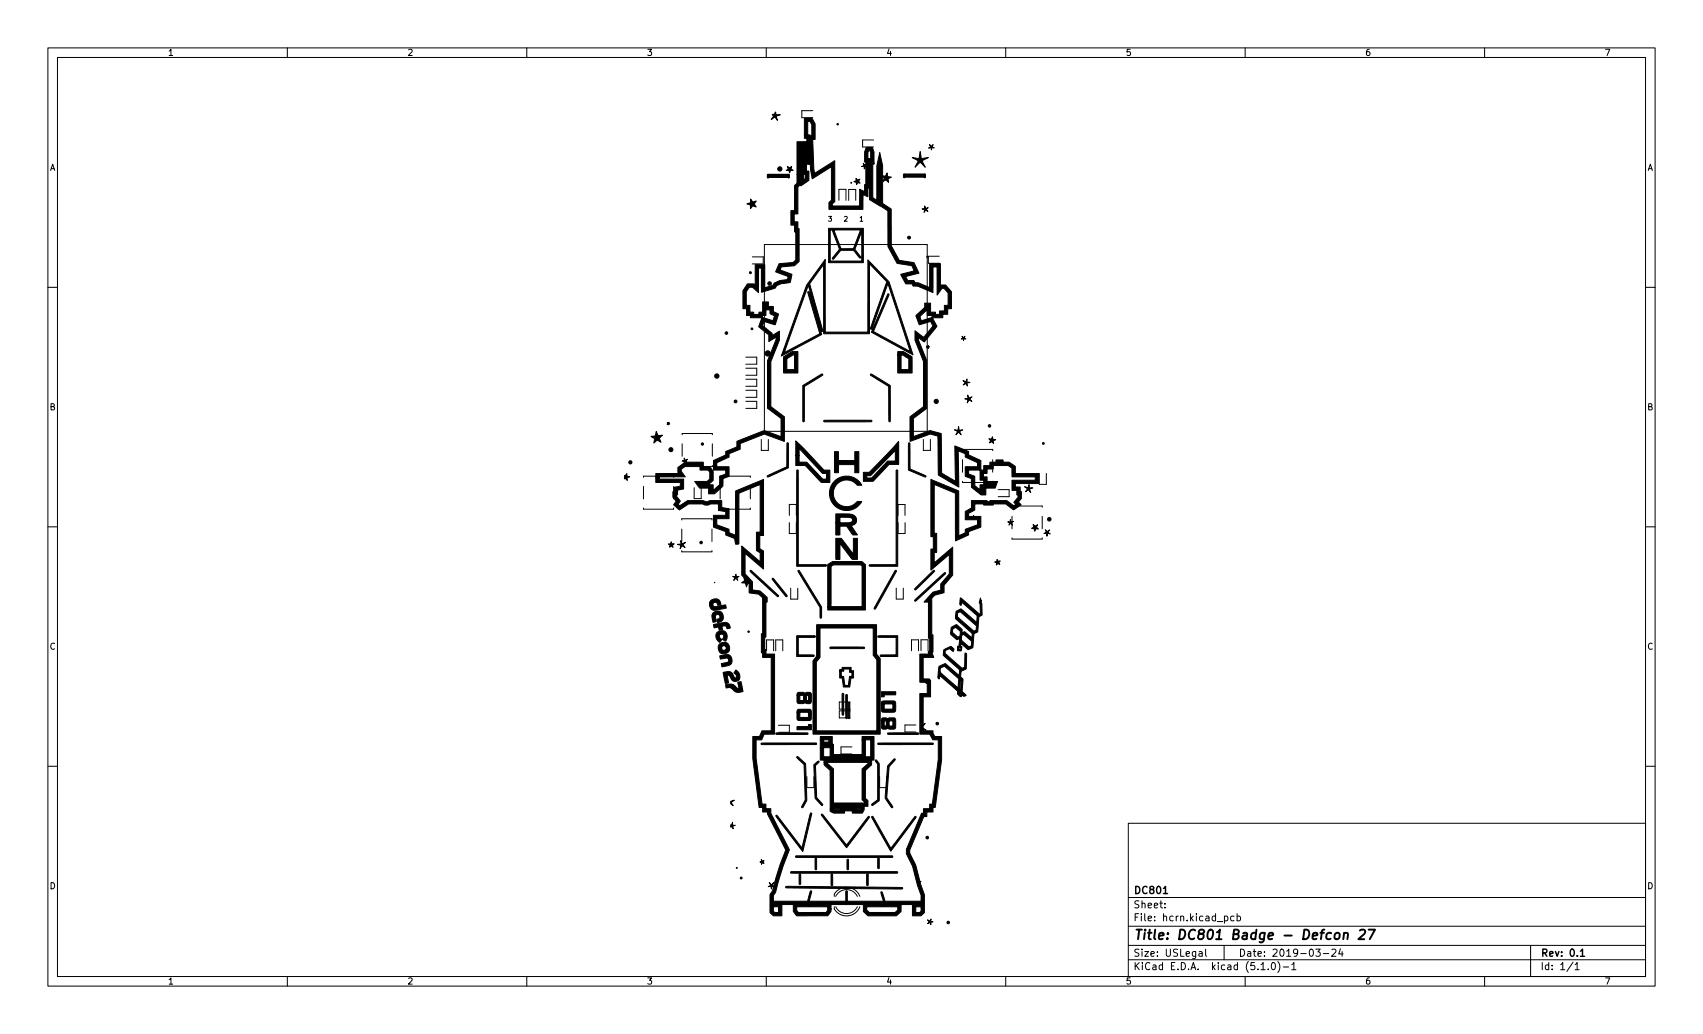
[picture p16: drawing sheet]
<svg xmlns="http://www.w3.org/2000/svg" width="356mm" height="216mm" viewBox="0 0 356 216" stroke-linecap="round" stroke-linejoin="round" font-family="sans-serif">
<defs><g id="words">
<text font-size="2.8" x="236.6" y="196.2">Title: DC801 Badge - Defcon 27</text>
<g font-size="2.1">
<text x="236.6" y="189.7">Sheet:</text>
<text x="236.6" y="186.7">DC801</text>
<text x="236.6" y="192.4">File: hcrn.kicad_pcb</text>
<text x="236.6" y="202.5">KiCad E.D.A. kicad (5.1.0)-1</text>
<text x="236.6" y="199.7">Size: USLegal</text>
<text x="258.6" y="199.7">Date: 2019-03-24</text>
<text x="321.6" y="199.7">Rev: 0.1</text>
<text x="321.6" y="202.5">Id: 1/1</text>
</g>
<g font-size="1.8">
<text x="35" y="11.6">1</text>
<text x="85" y="11.6">2</text>
<text x="135" y="11.6">3</text>
<text x="185" y="11.6">4</text>
<text x="235" y="11.6">5</text>
<text x="285" y="11.6">6</text>
<text x="335" y="11.6">7</text>
<text x="10.3" y="35.6">A</text>
<text x="343.9" y="35.6">A</text>
<text x="10.3" y="85.7">B</text>
<text x="343.9" y="85.7">B</text>
<text x="10.3" y="135.6">C</text>
<text x="343.9" y="135.6">C</text>
<text x="10.3" y="185.7">D</text>
<text x="343.9" y="185.7">D</text>
<text x="35" y="205.6">1</text>
<text x="85" y="205.6">2</text>
<text x="135" y="205.6">3</text>
<text x="185" y="205.6">4</text>
<text x="235" y="205.6">5</text>
<text x="285" y="205.6">6</text>
<text x="335" y="205.6">7</text>
</g>
<g font-size="1.4">
<text x="172.9" y="46.2">3</text>
<text x="176.2" y="46.2">2</text>
<text x="179.5" y="46.2">1</text>
</g>
</g></defs>
<g fill="none" stroke="#000" stroke-width=".21">
<path d="M10 10h335.6v195.9h-335.6zM12 12h331.6v191.9h-331.6zM60 10v2M110 10v2M160 10v2M210 10v2M260 10v2M310 10v2M169.7 23.1h-2.3v1.5h2.3M182.4 29.2h-2.3v1.5h2.3M10 60h2M157.1 53.6h2.3v1.5h-2.3"/>
<path d="M159.6 51.1h34v39h-34zM175.2 41.8v-2.3h1.4v2.3M177.2 41.8v-2.2h1.5v2.2M196.1 53.5h-2.3v1.5h2.3M343.6 60h2M155.7 74.6h2.3v1.4h-2.3M155.7 76.9h2.3v1.5h-2.3M155.7 79.2h2.3v1.5h-2.3M134.4 99.7v-.3h6.3v.3M142.4 90.8v-.3h6.3v.3M142.4 97.2v.2h6.3v-.2M142.4 92.7v2.6"/>
<path d="M148.7 92.7v2.6M150.4 99.7v-.3h6.3v.3M155.7 81.5h2.3v1.5h-2.3M155.7 83.8h2.3v1.5h-2.3M159 91.8v2.2h1.4v-2.2M192.8 91.8v2.2h1.5v-2.2M201 94.1v-.3h6.3v.3M201 96v2.6M207.3 96v2.6M217 98.8v2.3h1.5v-2.3M10 110h2M134.4 101.6v2.6"/>
<path d="M134.4 106.1v.2h6.3v-.2M140.7 101.6v2.6M142.4 108.6v-.3h6.3v.3M142.4 110.5v2.6M142.4 115v.2h6.3v-.2M144.9 101.8v2.3h1.5v-2.3M148.7 110.5v2.6M150.4 106.1v.2h6.3v-.2M150.4 101.6v2.6M156.7 101.6v2.6M164.8 107.6v-2.3h1.5v2.3M164.8 109.1v2.3h1.5v-2.3"/>
<path d="M187.5 107.6v-2.3h1.5v2.3M187.5 109.1v2.3h1.5v-2.3M201 100.5v.2h6.3v-.2M208.4 102.2h2.3v1.5h-2.3M211.3 105.9v-.2h6.3v.2M211.3 112.3v.3h6.3v-.3M211.3 107.8v2.6M217.6 107.8v2.6M343.6 110h2M160.1 135.9v-2.3h1.4v2.3M162 135.9v-2.3h1.4v2.3M165.1 122.8v2.3h1.5v-2.3"/>
<path d="M187.1 122.8v2.3h1.5v-2.3M190.3 135.9v-2.3h1.5v2.3M192.3 135.9v-2.3h1.5v2.3M10 160h2M162.5 151.4h2.3v1.5h-2.3M177.5 146.6h-2.2v1.5h2.2M177.5 148.4h-2.2v1.5h2.2M177.9 156h-2.3v1.4h2.3M191.3 151.4h-2.3v1.4h2.3M343.6 160h2M168.5 162.2v2.3h1.5v-2.3M183.7 162.2v2.3h1.4v-2.3"/>
<path d="M235.6 171.9h108v32h-108zM174.2 189.3v.5a2.99 2.99 0 0 0 2.8 1.4 2.99 2.99 0 0 0 2.6-1.9M174.5 189.3a2.5 2.5 0 0 0 2.3 1.4 2.5 2.5 0 0 0 2.2-1.4M179 187.2a2.5 2.5 0 0 0-2.2-1.4 2.5 2.5 0 0 0-2.3 1.4M179.6 187.2a2.99 2.99 0 0 0-2.6-1.9 2.99 2.99 0 0 0-2.8 1.4v.5M235.6 197.4h108M235.6 193.4h108M235.6 187.4h108M243.2 189.4v.2M243.2 188.7v.1M250.4 198.7h.6v1M251 199l-.5 .1-.2 .2 .2 .4 .5-.1"/>
<path d="M251.7 198.2v1.3l.3 .2M255.6 197.4v3M255.7 191.4l.4-.1 .3 .3-.2 .6h-.5M257.7 191.4l-.5-.1-.2 .3 .1 .6h.6M258.3 191.4l.4-.1 .3 .3-.1 .6h-.6M258.3 190.8v1.5M274.7 198.2h1l-.5 .5 .4 .2v.6l-.2 .2-.7-.2M276.3 199.1h1.2M278.1 198.3l.6-.1 .3 .4-1 1.1h1M279.9 198.1l-.4 1.1h1M280.2 198.7v1M319.6 197.4v6.5"/>
<path d="M60 203.9v2M110 203.9v2M160 203.9v2M210 203.9v2M235.6 200.4h108M260 203.9v2M263.3 201.4l.4-.4v1.5M263.3 202.5h.9M264.8 202.3v.2M265.7 201h.1a.8 .8 0 0 1 .5 .7 .8 .8 0 0 1-.5 .8 1 1 0 0 1-.1-1.5zM266.8 200.8a1.72 1.72 0 0 1 0 2.2M268 201.9h1.1"/>
<path d="M269.7 201.4l.5-.4v1.5M269.7 202.5h.9M310 203.9v2M328.5 200.9l-1.3 1.9M328.9 201.4l.4-.4v1.5M328.9 202.5h.8"/>
</g>
<path d="M242.9 186.6h.9M330 198.6l.4-.4v1.5M330 199.7h.9" fill="none" stroke="#000" stroke-width=".3"/>
<path d="M278.8 195l.1-.1a.5 .5 0 0 1 .9 .3l-.1 .5-.2 .3a.5 .5 0 0 1-.9-.3zM280.6 195l.3-.2 .5 .1-.1 1.2M280.7 194.8l-.2 1.3M284 194.3l.3-.2h.4l.3 .2 .1 .4-.2 .3-1.3 1.1h1.3M285.8 194.1h1.3l-1.1 2" fill="none" stroke="#000" stroke-width=".4"/>
<g fill="#000" stroke="#000" stroke-width=".21">
<path d="M161.2 24l.2-.2 .3 .1 .3-.5v.6h.9l-.8 .3 .2 .8-.5-.7-.7 .6 .5-.8zM164.4 34.8a.48 .48 0 0 0 .5 .2 .48 .48 0 0 0 .4-.3l-.1 .6 .4 .3h-.5l-.2 .5-.2-.5h-.5l.4-.3zM168 24.6h1.5l.7 1.3v3.2h-.5l.2 6.1 .2 1 4.2-2.6v8.5l-.5 .5v.4h5.7v-3.5l1 .5v-1.4h.3v-4.8h-.3v-2.1l.4-.9h1.3l.3 .9v2.1h-.3l.1 7.5 .8 .5v-7.2l.6-2.7 .6 2.7v7.9l1.8 1.1v7.7l1.7 3 3 .5 1.1 2.2-2.8 .7 .4 .9h1.3a.57 .57 0 0 0 .9 .4l2.4 1v-5h2.3v4.5h1l1.3 1.4v3.6h-.8v1.1h-1v.7l-2.2 .1 .7 1.3a.42 .42 0 0 1 .2 .4 .42 .42 0 0 1-.2 .4l-2.4 2.9-1.2-.9v.4l1.7 4.4v10l-2.8 2.1v3.8l3.5-1.3 2.3 .6 .1 8.3 2.9 1.7-.1-7.4 2.9 1.2v.7l2.5 1.2v2h.6v-1h1.3v-.7h1.3v-.5h1.4v.5h1.3l1.3 .9v1.5h4.9v2.1h-4.9v.7h1v.9h.3v1.5l-.5 .5a.2 .2 0 0 0-.1 .3 .2 .2 0 0 0 .2 .1l.3 .4-1.6 1.1-1.6-1.3h-2.6v.3h-2v-.3h-1.9v1.3l-1.2 .7v.6h2.5v2.3l-2.5 .9v.7l-2.8 1.2v-9.9l-4.4-1.8v10.2h.5v3.9h-.5v2.2l3.8-3.3v5.9l-1.8 2.1v1.6l-.9 .2a1.77 1.77 0 0 0-1.7 1l.1 7.6h.2v3.5l-.2 .2 .4 1h-2.2v4.5h1.3v.2h.2v3.5h-1.5v7.1h2v.5l.4 .7h1.4v4.8l-1.3 10h-.5v1h-1.3v.9h-.6l-2.9 7v.6l1.2 2.6 1 4 .8 2.1v3.8l-.7 .6h-1.8v-1.9h.7v1.2h.8l.3-.2v-1h-1.8v-.4h-2.3v1.4l-1 .9h-6l-.9-.9v-1.4h-6.8v1.4l-.6 .9h-6.6l-.6-.9v-1.4h-2.4v2.3h-1.8l-.7-.6v-3.9a3 3 0 0 0 .9-2.1l1.2-4 1.2-3.1-3.8-7.5v-.4h-1.1v-1h-.7l-1.3-10.3v-4.5h1.4l.5-1.2h1.9v-15.3h-1.8v-1h-.2v-4h.2v-7.3h.2l-1-.9-2-.3v-2.1l-1.5-1.6v-6.1l3.8 3.3v-1.9l-.8-.4v-3.9h.8v-9.9l-4.4 1.8v10.6h-.7l-.1-.4a.84 .84 0 0 0-.9-1.1l-1.1-.4v-.7l-2.5-.9v-2.5h2.5v-.7l-1.5-.3v-1.4h-1.6a1.4 1.4 0 0 1-1.7 0h-2.9l-2 1.3-1.1-1.1 .5-.7-.7-.9v-1.2h.3v-.8l1-.2a.21 .21 0 0 0 .2-.1 .21 .21 0 0 0 .1-.2v-.6h-5.2v-1.1h.7v.4h5.2l-.1 2.1-1.2 .2v1h-.3v.3l.9 1-.3 .5a.2 .2 0 0 0-.2 .2 .2 .2 0 0 0 .2 .2l.1 .1 1.7-1.1h3.3l.6 .3 .7-.3h2.5v1.2a.21 .21 0 0 0 0 .3 .21 .21 0 0 0 .3 0l1.2 .2v2.1h-2.5v1.3l2.5 .9v.7l1.4 .6v-9.3l5.8-2.4v11.7h-.8v2.8l.8 .4v3.8l-3.8-3.3v4.3l1.5 1.7v1.7l1.6 .2 1.5 1.3v1h-.3v7.3h-.2v2.6h.2v1h1.8v16.7h-2.1l-.6 1.2h-1.1v3.8l1.2 9.6h.8v1h1.1v.9l3.8 7.6-1.3 3.5-1.6 5.4-.4 .7v3.3l.3 .2h.8v-1.2h-1.1v-1.1h7.2l.4-1.8a.25 .25 0 0 1 0-.3 .25 .25 0 0 1 .3-.1l-.5 2.2v1.1h-2.5v.8l.3 .4h5.8l.3-.4v-.8h-3.8v-1.1h7.6v-2.1l.2-.1 .1 .1v2.1h7.4v1.1h-3.3v.7l.5 .5h5.4l.6-.5v-.7h-3.1v-1.1h7.9v-1.3l-.7-2-1.1-4-1.2-2.6v-.9l3.1-7.6h.4v-.9h1.3v-1h.6l1.2-9.4v-4h-1.1l-.7-1.2h-2v-8.5h1.5v-2.1h-.2v-.2h-1.3v-5.9h1.9l-.2-.5 .3-.3v-2.5h-.2v-7.6h-1l.7-.7a3 3 0 0 1 1.6-1.5l1.2-.3v-1.3l1.8-2.1v-4l-3.8 3.2v-4.4h.5v-2.5h-.5v-12l5.8 2.4v9.4l1.4-.7v-.7l2.5-.9v-1.1h-2.5v-1.7l1.2-.7v-1.6h3.3v.3h.6v-.3h3.5l1.2 .9a.27 .27 0 0 0 .3 .2 .27 .27 0 0 0 .2-.2l.2-.1-.4-.4 .9-1.1v-.5h-.3v-.9h-1v-2.1h4.9v-.7h-4.9v-1.9l-.8-.5h-1.8v-.5v.5h-1.3v.7h-1.3v1h-.8v.7h.8v.9h2.2l-.5 1.4h-2v1.4h-.9l-2-1.5-.1-1.9-1.2-.4v-1.3h.7v.8l1.2 .4 .1 2 1 .9v-1.1h.8v-.9h-.8v-2.1h-3v-.7h2.5v-.9l-2.5-1.2v-.7l-1.5-.6 .1 7.6-4.3-2.5-.1-8.1-1.6-.5-4.2 1.6v-5.2l2.8-2.1v-9.4l-1.7-4.5v-1.9l1.8 1.3 1.9-2.3-.4-.7a.31 .31 0 0 0-.2-.3 .31 .31 0 0 0-.4 .2l-1.9 .5-.6-1.7h.8l.3 .9 2.2-.7v-.4h-1v-1.2l-1.5 1.4h-.8l-.1-.2 1.9-1.7v-.9h1.2v1.9h1v.4h.9v-.7h1v-1.1h.8v-2.6l-.9-1h-.4l-1 1.4v-5.9h-.9v5.4l-3.2-1.4h-.9l-.3-.4h-1.3l-1-2 2.8-.7-.1-.2-.4-.9-3.1-.5-1.9-3.5v-7.5l-3.8-2.3v-8.6h.2v-1.2l-.1-.4h-.3l-.2 .4v1.2h.3v6.1h-.3v1.9l-1-.5v3.1h-7.1v-1.4l.5-.5v-7l-4 2.5-.4-1.9v-1.4v.3h-.8v1.4h.5v2l-1.7 1.1-.1-2.2v2l-.5 .4v5.7h-.8v1.6h.8v1.4h.3v6.9l-1 .9-2 .2a.65 .65 0 0 0-.7 0 .65 .65 0 0 0-.2 .7l2.4 .9-.4 1.7-1 .1a2.56 2.56 0 0 0-2 .8l-.1 .3-2.9 .8v-5h-.6v5.1l-1.3-1.1h-.7l-.6 .9v2.9h.8v1.4h.8v.4h1.1v-.4h.7v-2.2h1.2v1h1.1v1.1l1.1 .5-.7 2.2-2.4-.7-.3 .9 2 1.6v.5l1.6-1v1.9l-1.8 4.5v9.4l2.8 2.1v5.2l-4.2-1.6-5 2v1.2l-2.4 .9v.7l-2.5 1.2v.9h2.5v2l-1.2 .4v1.6l-1.8 1.6h-1.2v-1.2h-1.9l-1-1.4h2.5l.6-.5v-1.4l-.3-.4h-1.7v-1h-2.9l-1.1 .8v.4l.9 1.2h-6.2v-.7h4.8l-.2-.3v-1l1.6-1.1h3.8v1h1.3l.7 .9v1.9l-1 .9h1v1.2l1.4-1.2v-1.8l1.2-.4v-.8h-2.5v-2l2.5-1.2v-.7l2.4-1v-1.2l5.7-2.2 3.5 1.3v-3.8l-2.8-2.1v-9.9l1.8-4.5-.1-.5-1.5 .9v-1.4l-2.1-1.7 .7-1.8-2.4-.1v-.4h2.5v.4l2.2 .7 .3-1-.9-.5v-.8h-.9v1.2h-4v-1.4h-.8v-3.8l1-1.4h1.3l.3 .2v-4.2h2v4.8l1.7-.5 .2-.5a4 4 0 0 1 2.3-.7h.5l.2-.7-2.6-.9 .1-.3a2.19 2.19 0 0 1 .8-1.5l2-.1a.99 .99 0 0 0 1-.4l.3-.2v-5.9h-.3v-1.4h-.8v-3h.8v-5.3l.5-.4v-1.9h1.4l.1 1.1 .3-.2v-.9h-1.8v-6.8h1.2l.1 2v-2h.8v-.7h-.5v-.7h1.2v.2h.3v-2.4l-.4-.7h-.4v2.9h-.7zM178.7 37.2l.4 .4 .5-.2-.3 .4 .3 .4a.44 .44 0 0 0-.5-.1 .44 .44 0 0 0-.2 .5l-.1-.1a.47 .47 0 0 0-.5-.6l.5-.2zM180.2 34.1l.4 .4 .2-.2-.1 .3 .1 .2h-.2l-.1 .5v-.6l-.6 .1a.39 .39 0 0 0 .5-.2 .39 .39 0 0 0-.2-.5zM182.3 33.9l.3 .2-.2 .2zM184.4 36.7l.5 .1 .3-.7 .2 .8 .7 .1-.7 .3 .1 .8-.5-.5-.6 .3 .3-.7zM190.5 32.9l1.4 .2 .2-1.5 .3 1.5 1.4-.2-1.2 .7 .6 1.3-1.1-1-1 1 .7-1.3zM194.1 30.2l.4 .4 .3-.4-.1 .2a.31 .31 0 0 0 0 .4 .31 .31 0 0 0 .4 .1h-.5l-.1 .4a.36 .36 0 0 0-.1-.5 .36 .36 0 0 0-.5 .1l.4-.2zM156.7 41.5l.5 .7 .7-.2-.4 .6 .4 .6-.3-.1a.58 .58 0 0 0-.9 .5v-.8l-.7-.2 .7-.3zM173 47.7h7.3v7.1h-7.3v-6.8h.4v6.5h6.5v-6.1l-1.4 3.7 1.1 1.4a.22 .22 0 0 1 .2 .2 .22 .22 0 0 1-.2 .2 .22 .22 0 0 1-.2-.2l-1.2-1.4h-2.6l-1.5 1.8a.2 .2 0 0 1-.3-.1 .2 .2 0 0 1 .1-.3l1.4-1.7-1.5-4h.3l1.5 3.9h2.6l1.5-3.9h-6.7zM193.1 43v.1a.38 .38 0 0 0 .2 .4 .38 .38 0 0 0 .5-.1l-.4 .3 .3 .5v-.1a.38 .38 0 0 0-.5-.2 .38 .38 0 0 0-.3 .4l.2-.5-.6-.2h.6z"/>
<path d="M163.6 74.5l1.8-1.1h1.2v4.5h-3v-3h.7v2.3h1.6v-3.1h-.3l-1.3 .8h-.7zM167.6 80.5l3.8-2.3a.23 .23 0 0 1 .3-.1 .23 .23 0 0 1 .1 .3 .23 .23 0 0 1-.3 .1l-3.5 2.2-.1 7.3-.1 .1-.2-.1zM172.3 54.2v15.1h8.9v-15l3.6 3.6a3.1 3.1 0 0 1 1.3 2.4l4.5 13.8-8.6-4.7 3.3-7.8 .3-.2v.3l-3.2 7.5 7.7 4.2-4.7-14.2-3.3 9.2a.2 .2 0 0 1-.1 .3 .2 .2 0 0 1-.3-.1l3.5-9.8-3.6-3.7v14.6h-9.6v-14.5l-2.9 4.1 2.7 9.8a.2 .2 0 0 1-.3 .1 .2 .2 0 0 1 0-.3l-2.7-9.3-5 14 7.4-3.9-2.5-8.4a.25 .25 0 0 1-.1-.2 .25 .25 0 0 1 .3-.2l2.7 8.9-8.4 4.5 5.2-14.8zM181.8 78.1l4.1 2.4v7.2a.23 .23 0 0 1 0 .3 .23 .23 0 0 1-.3 0 .23 .23 0 0 1 0-.3v-7l-3.8-2.3zM187.5 73.4h1.2l1.8 1.1v3.4h-3v-3.8h.7v3.1h1.6v-2.3l-1.3-.8h-1zM193.5 72.3h.2l.1-.2 .1 .3h.2l-.2 .1v.2l-.2-.1-.2 .1 .1-.2zM200.9 70.2l.3 .3 .3-.3-.2 .4 .4 .2-.4-.1-.1 .4-.1-.4-.3 .1 .3-.2zM201.1 79.5l.6 .2 .2-.5v.6h.6l-.6 .2 .1 .6-.3-.5-.6 .3 .5-.5zM130.4 99.3h.2l.3-.4v.5l.6 .2-.6 .2 .1 .5-.4-.4-.2 .1zM135.9 91.1l.9-.1 .2-.9 .2 .4a.57 .57 0 0 0 1 .4h.1l-.6 .6 .3 .8-.8-.4-.7 .6 .2-.9zM139.3 88.2l.2 .2 .2-.2-.1 .2 .2 .1h-.2l-.1 .2v-.2h-.2l.2-.1zM142.9 95.7l.2 .4 .5-.2-.4 .4 .2 .3a.29 .29 0 0 0-.3-.2 .29 .29 0 0 0-.2 .3v-.3l-.5-.2h.5z"/>
<path d="M164.3 92.5h.3v.1v5.1l-3.7 1.7a.39 .39 0 0 1-.7 .1l.1-.2 4-1.8zM166.2 92.1l5.8 6.1h1.3v2.5h-1.8l-3.3-3.5h-2v-2.1h.7v1.4h1.6l3.3 3.5h.8v-1.1l-.9-.1-4.8-5.1v1.4h-.7zM166.4 98.2h.3v19.7h5.8v.3h-6.1zM174.2 94.3h.9v1.8l3.4 .1v-1.9h.8v4.4h-.8v-1.7h-3.4v1.7h-.9zM174.2 100.5a3.6 3.6 0 0 1 5.7 .8h-.4a1.18 1.18 0 0 1-1.1-.6 2.79 2.79 0 0 0-3.9 .7 2.79 2.79 0 0 0 .6 3.9 2.79 2.79 0 0 0 3.9-.6h.9a3.6 3.6 0 0 1-5.2 1.2 3.6 3.6 0 0 1-.5-5.4zM172 87.8h9.5a.38 .38 0 0 1 .6 .1l-.5 .2h-9.5zM187.2 98.2h.3v20h-5.8a.19 .19 0 0 1-.2-.2 .19 .19 0 0 1 .3-.1h5.3zM180.3 98.6h1.2l6.1-6.4v4.8h-2l-3.3 3.5h-2v-1.2h.7v.5h1l3.3-3.5h1.6v-2.3l-5.1 5.3h-1.5zM189.8 92.5h.2v5.4l3.3 1.4v.3l-3.6-1.5zM199.3 89.7l.7 .1 .2-.7 .1 .7h.7l-.6 .3 .3 .7-.6-.6-.5 .6 .2-.5a.21 .21 0 0 0 .1-.2 .21 .21 0 0 0-.2-.2zM202.1 82.5l.2 .6 .6-.2-.4 .4 .4 .5-.6-.3-.3 .6 .1-.7-.6-.1 .6-.1zM206.5 91.6a.48 .48 0 0 0 .5 .1 .48 .48 0 0 0 .2-.5l.1 .5 .6 .1-.5 .3 .1 .5a.48 .48 0 0 0-.4-.3 .48 .48 0 0 0-.5 .2l.2-.5z"/>
<path d="M139.6 113.6h.4l.2-.5 .1 .5h.5l-.4 .2 .1 .5-.3-.3-.4 .3 .1-.5zM142.1 112.9l.2 .4a.27 .27 0 0 0 .3 .3 .27 .27 0 0 0 .3-.2l.2-.2-.3 .4a.19 .19 0 0 0-.2 .2 .19 .19 0 0 0 .2 .2l.3 .3-.5-.2a.2 .2 0 0 0-.2-.1 .2 .2 0 0 0-.1 .2l-.3 .4 .2-.7-.7-.2 .7-.1zM153 120.4a.39 .39 0 0 0 .5 0 .39 .39 0 0 0 .2-.5 .39 .39 0 0 0 .1 .5 .39 .39 0 0 0 .5 0l-.5 .2 .3 .6-.4-.5-.5 .5 .3-.6zM156.7 119.1l.3 .1 5.2 4.8a.33 .33 0 0 1 .3 .2 .33 .33 0 0 1 0 .4l-5.5-5a.34 .34 0 0 1-.3-.5zM166.7 119.1l.2 .1 4.7 7.5v2.3a.17 .17 0 0 1-.2 .1 .17 .17 0 0 1-.2-.2v-2.1l-4.4-7.3zM174.5 107.3h2.3a1.54 1.54 0 0 1 2 1.8l-.3 .4-.7 .3 1.2 1.9h-1l-1.3-1.8h-1.3v1.8h-.9v-2.5l2.7-.1a.61 .61 0 0 0 .8-.5 .61 .61 0 0 0-.8-.6h-1.8v1.2h-.9zM172.8 117.9l1.1-.7 6.1 .1 .7 .6v9.5h-7.9v-.7h7.2v-8.5l-.3-.3h-5.7l-.5 .4v8.4h-.7zM174.5 112.4h1.2l2.5 3.3v-3.3h.8v4.4h-1.1l-2.5-3.3v3.3h-.9zM186.9 119.1h.2a6.4 6.4 0 0 1-1.2 2.6l-1.8 3.2a5.9 5.9 0 0 1-1.5 2.3 .36 .36 0 0 1 .1-.6zM191.4 122.5l3.5-3.4h.2a6.4 6.4 0 0 1-1.9 2.2l-1.8 1.7a.22 .22 0 0 1-.2 .2 .22 .22 0 0 1-.2-.2zM191 125.3l6.1-5.6a.17 .17 0 0 1 .2-.1 .17 .17 0 0 1 .1 .2l-6.2 5.7h-.2zM203.3 107.6l.1 .3z"/>
<path d="M208.2 116.8a.39 .39 0 0 0 .2 .4 .39 .39 0 0 0 .5-.1l-.3 .3 .2 .4-.4-.1-.3 .3a.43 .43 0 0 0-.4-.7h.4zM210.4 109a.36 .36 0 0 0 .5 0 .36 .36 0 0 0 .1-.5 .38 .38 0 0 0 .1 .5 .38 .38 0 0 0 .5-.1l-.4 .2 .3 .5-.5-.3-.3 .3a.36 .36 0 0 0 .2-.4 .36 .36 0 0 0-.5-.2zM213.9 101.6l.5 .2a.19 .19 0 0 0 .3 0 .19 .19 0 0 0 0-.2l.2-.4v.7h.7l-.6 .2 .2 .7-.5-.6-.5 .5 .3-.6zM215.7 109.5l.4 .3 .5-.2-.2 .5 .4 .4-.5-.1-.2 .5-.1-.1a.41 .41 0 0 0-.1-.4 .41 .41 0 0 0-.5-.1 .46 .46 0 0 0 .4-.2 .46 .46 0 0 0-.1-.5zM218.3 110.6l.4 .4 .4-.4-.3 .6 .5 .3-.6-.1-.1 .6a.43 .43 0 0 0-.1-.6 .43 .43 0 0 0-.5 0l.2-.1a.36 .36 0 0 0 .3-.3 .36 .36 0 0 0-.2-.4zM148.4 125.4a1.22 1.22 0 0 1 1.3-.3 1.22 1.22 0 0 1 .8 1.1l-.6 .2a.51 .51 0 0 0-.7-.6 .51 .51 0 0 0-.1 .8l2.1-.2a.39 .39 0 0 1 .4 .1 .39 .39 0 0 1-.1 .5l-.5 .1a3.3 3.3 0 0 1-2.4 .1 1.46 1.46 0 0 1-.2-1.8zM149 127.9a1.21 1.21 0 0 1 1.9 .4 1.21 1.21 0 0 1-1.1 1.7l-.1-.7a.51 .51 0 0 0 .7-.5 .51 .51 0 0 0-.7-.5 .51 .51 0 0 0-.3 .8l.1 .2a.43 .43 0 0 1-.1 .6 .43 .43 0 0 1-.5 0 2.28 2.28 0 0 1 .1-2zM149.7 132.1a1.25 1.25 0 0 1 1.8 0 1.25 1.25 0 0 1-.1 1.8l-.5-.4a.56 .56 0 0 0 .2-.8 .56 .56 0 0 0-.8-.2 .91 .91 0 0 0 .4 1.1l-.3 .5a1.35 1.35 0 0 1-.7-2zM150.3 134.4a1.23 1.23 0 0 1 1.9 .1 1.23 1.23 0 0 1-.5 1.9 1.23 1.23 0 0 1-1.7-.9v-.3h.7a.49 .49 0 0 0 .7 .5 .49 .49 0 0 0 .1-.9 .49 .49 0 0 0-.8 .3l-.7 .1v-.3zM149 130.4l.6-.1a3.4 3.4 0 0 1 2.5-.1l.4 .9a.49 .49 0 0 1-.6 .2 .49 .49 0 0 1-.3-.5l-.2-.1-.7 .1 .2 .7h-.2a.4 .4 0 0 1-.5 .1 .4 .4 0 0 1-.1-.5l-.1-.2-.9 .2zM150.3 136.9h.2a2.18 2.18 0 0 1 2.1 .1 1.27 1.27 0 0 1 .1 1.5 1.27 1.27 0 0 1-1.3 .6l-.2 .1a.43 .43 0 0 1-.5-.1 .43 .43 0 0 1-.1-.5l.1-.1a1.55 1.55 0 0 0 1.4-.5v-.4a1.89 1.89 0 0 0-1.7 0zM155.3 120.6l1.1 1.2h-.2l-.3 .7a.68 .68 0 0 0-.8-.8h-.2l.1-.1a.54 .54 0 0 0 .5-.4 .54 .54 0 0 0-.2-.6z"/>
<path d="M161.3 120.8a.37 .37 0 0 1 .5 .3l2.5 3.2v.3h-.2l-.4-.6-2.4-3zM166.4 132.7l3.8 .1v.3h-3.5v3.6l3.1 .1h.2l-.1 .3h-3.5zM173.3 135.2l7.1-.1 .1 .2-.1 .1h-7zM170.5 130.4h12.5v6.2l.8 .9v15.8h-14v-.7h13.3v-14.9l-.8-.9v-5.7h-11.1v6.2l-.7 .9v14.4h-.7v-14.6l.7-1zM183.3 132.8l4.2-.1v4.4h-3.6v-.3l3.2-.1v-3.6h-3.7zM197.1 135.7l.8-.5a.7 .7 0 0 1 .9 0 .7 .7 0 0 1 .3 .8h-.1a.86 .86 0 0 0-1.1-.4l-.5 .2-.1 .6 3.3 2.9a.53 .53 0 0 0 .7 0 .53 .53 0 0 0 .1-.6l.2-2.3 .2 .2v3l-.6 .3a.55 .55 0 0 0-.6 .9v.5l.5 .6-.2 2.5 .8 .8a.55 .55 0 0 1-.9-.1 .34 .34 0 0 1-.3 .4 .34 .34 0 0 1-.3-.4l-.2-.3h.3l.2 .2v-.2l-.2-.2v.2l-.3-.1a.58 .58 0 0 0-.5-.8h.9l.2 .2 .1-1.9-.2-.2-.1 1.9h-.9l-3.3-2.8-.1 .6-.2-.1v-1.3h.4l3.7 3.3 .1-1.1a.96 .96 0 0 0-.5-1.3l-2.4-2.1a.88 .88 0 0 0-.9 .8v.4h-.4l.2-1.1 1.3-.6 2.9 2.4 .1-1.1-3-2.6a1.23 1.23 0 0 1-.3-1.6zM200.2 135.5l.3 .1zM200 134.9h.2a.44 .44 0 0 1 .5 .1 .44 .44 0 0 1 .1 .4 .47 .47 0 0 1-.6 .5 .47 .47 0 0 1-.3-.6h.2v.4l.1-.1 .4 .2v-.3a.18 .18 0 0 0 .1-.3 .18 .18 0 0 0-.3 0 .17 .17 0 0 0-.2-.2 .17 .17 0 0 0-.1 .3h-.2zM200.5 124.9l4.1 3.4 .1-.2-.1-2.1h.4l.1 2.4-.7 .4-.2 2.5a.74 .74 0 0 1-.7 1l-.3 2.2a.9 .9 0 0 1-.4 .9 .9 .9 0 0 1-.9 0l-1.3-1v.4l-.4-.1 .2-1.1h.3l.3 .3a2.47 2.47 0 0 0 1.5 1.1l.1-.1a.91 .91 0 0 0-.2-1.4l-.8-.7a.49 .49 0 0 0-.7-.2 .49 .49 0 0 0-.1 .7l-.1 .3h-.3v-.3a.6 .6 0 0 1-.6 .3 .6 .6 0 0 1-.5-.4l-.8-.8v-.3h.4l1.1 .9 .4-.2a.93 .93 0 0 0-.1-1.2l-.7-.6a.74 .74 0 0 0-.7 1.1h-.4l.1-.8a1.28 1.28 0 0 1 1.2-.8l1.1 1v.6a.62 .62 0 0 1 1 .2l1 .9a1.11 1.11 0 0 0-.6-1.6l-2.3-2a.73 .73 0 0 1-.5-.9h.4l3 2.7a.57 .57 0 0 0 .7 .2 .57 .57 0 0 0 .3-.7v-.2l-3.2-2.8a.3 .3 0 0 0-.2-.2 .3 .3 0 0 0-.3 .2l-.2 .1-.1 .7h-.4l.2-1.1 .9-.5 3.3 2.9 .1-1.5-3.2-2.8v.3a.25 .25 0 0 1-.1 .3 .25 .25 0 0 1-.3 0 .25 .25 0 0 1 0-.3zM204.7 124.9l.1 .5 .1-.1v.7h-.2v-.2l-.2 .2zM151 140.4a1.56 1.56 0 0 1 2 .4l.1 .1a.48 .48 0 0 0 .1 .5 .48 .48 0 0 0 .5 .1 .76 .76 0 0 0-.4-1l.4-.6a1.29 1.29 0 0 1 .8 1.1 1.29 1.29 0 0 1-.7 1.2 1.12 1.12 0 0 1-1.4-.9l-.2-.3h-.4l.3 1.6a.41 .41 0 0 1-.4 .1 .41 .41 0 0 1-.3-.3zM151.5 143a2.05 2.05 0 0 1 2.6 .8h.2l-.2-1.3a.48 .48 0 0 1 .6-.1 .48 .48 0 0 1 .2 .6l.2 1.4a1.88 1.88 0 0 1-2.4-.7l-.4-.1-.7 .1z"/>
<path d="M162 153.1l6.6-.1a.17 .17 0 0 1 .1 .3 .17 .17 0 0 1-.2 0h-6.4zM166.4 158h.3l1.5 1.5 .3 7.6-.7 1.3a.21 .21 0 0 1-.3 .3 .2 .2 0 0 1 0-.4l.6-1.3-.2-6.3a1.43 1.43 0 0 0-.8-1.8l-.7-.7zM166.5 144.7l.3-.1a1.13 1.13 0 0 1 1.3 .3 .81 .81 0 0 1 1.3 0v1a.74 .74 0 0 1-.3 1 .74 .74 0 0 1-1-.3l-.3 .3h-.5a.72 .72 0 0 1-.8-.2 .72 .72 0 0 1-.1-.8v-.7h.6v1.1h.8v-1.1h.6v1.1h.4v-1.1h-2.4zM166.6 148.2l1.8-.1a.75 .75 0 0 1 .8 .1 .75 .75 0 0 1 .2 .9v.5a.67 .67 0 0 1-.1 .7 .67 .67 0 0 1-.8 .1h-1.8l-.2-.1-.1-1.6h.6v1.1h1.8v-1.1h-2.4zM166.4 151.7h2.4v-.4h.6v1.1h-3zM159 155.2l11.4-.1 .1 .2-.1 .2h-11.4zM169.9 159.7l1-.8a.35 .35 0 0 1 .1 .4 .35 .35 0 0 1-.3 .2l-.4 .4 .2 5.7a1.44 1.44 0 0 0 .7 1.7l.4 .5a.21 .21 0 0 1 .2 .3 .21 .21 0 0 1-.4-.1l-1.2-1.3zM171.3 153.8h2.5v1.6h.2v2.2h6v-3.1h.7v3.5h1.1v-3.5h-1.8v-.7h2.5v4.9h-.5v1l-1.3 1.2v5.8l.5 .5v1.2h-.8v.7l-.3 .7h-2.1v-.5h-1.7v.5h-2.2l-.8-.4v-.5h.7l.3 .2h1.3v-.2h3.1v.2h.9l.2-.2h-6.5v-8l-1.2-1.2v-.5h.7v.2l1.2 1.2v7.1h6.5l-.5-.7v-6.4l1.3-1.2v-.2h-9.2v-.5h-.8v-2.6h.7v1.9h1.3v-1.9h-2v-1.6h.7v.4h1.1v-.4h-1.8zM175.8 144.9h.4v4.3l-.2 .1-.2-.1zM176.6 145.1h.3v4.7a.2 .2 0 0 1-.3 .2 .2 .2 0 0 1 0-.3zM177.1 146.7l.4 .1-.1 2.9a.19 .19 0 0 1 0 .3 .19 .19 0 0 1-.3-.2zM175.3 139.8h.5v-.5h1.9v.7h.5v1.6h-.5l-.3 1.9-1.3-.1-.2-1.8h-.6v-1.4h.4v1h.4l.3 1.7a.19 .19 0 0 0 0 .2 .19 .19 0 0 0 .3 0h.4l.3-1.9h.5v-.8h-.5v-.7h-1.2v.5h-.9z"/>
<path d="M182.8 158.7h.2l.6 .8v7.7l-1.4 1a.18 .18 0 0 1-.2-.2 .18 .18 0 0 1 .2-.2l1.1-.8v-7.4l-.5-.7zM184.2 150l.9-.1 .3 .4 .3-.4h1.1l.2 .3v1.3a.64 .64 0 0 1-.2 .7 .64 .64 0 0 1-.7 .1l-.5-.1-.2-.3a.73 .73 0 0 1-1 .3 .73 .73 0 0 1-.4-.9v-.8h.6v1.1h.5v-1.1h.6v1.1h.7v-1.1h-2.4zM184.1 146.5l1.9-.1a.69 .69 0 0 1 1 .4v.7a.88 .88 0 0 1-.3 1.2h-.4a3.8 3.8 0 0 1-2.2-.2l-.1-1.5h.6v1.1h1.8v-1.1h-2.4zM186.6 158.5h.3a2.38 2.38 0 0 1-1.1 1.4l-.1 .2-.5 6.5 1.2 1.9a.2 .2 0 0 1-.2 .2 .2 .2 0 0 1-.2-.3l-.2-.3a2.46 2.46 0 0 1-.9-2l.4-6.2zM184 144.4h3v.7h-2.4v.4h-.6zM183.3 155.2l11.1-.1a.24 .24 0 0 1 .4 0 .24 .24 0 0 1 0 .3l-9.4 .1a3.5 3.5 0 0 1-2.1-.2zM185.4 153.1l6.3-.1 .1 .2-.1 .1h-6.2zM192.8 152.1l.6 .4-.6-.2zM192.8 151.3l.4-.3-.4 .5zM153 171.7l-.1 .6h.6l-.5 .2 .1 .6-.3-.5-.2 .1v-.5h.1zM152.6 167.3l.7-.2-.6 .5 .3 .6a.6 .6 0 0 1-.4-.9zM159 179.5l.2 .3 .3-.1-.1 .3 .1 .3-.3-.1-.2 .3v-.4l-.3-.1 .3-.1z"/>
<path d="M162 170.3h.3l5.1 6.7 1.7-6.9a.2 .2 0 0 1 .1-.3 .2 .2 0 0 1 .3 .1l-1.9 7.9zM170.2 179.3h.3v2a.21 .21 0 0 1 0 .3 .21 .21 0 0 1-.3 0 .21 .21 0 0 1 0-.3zM171.5 170a.37 .37 0 0 1 .5 .4l4.8 6.1 4.5-6 .2 .1-4.7 6.4-5.1-6.5zM176.9 179.5h.3v1.7a.22 .22 0 0 1 0 .3 .22 .22 0 0 1-.3 .1 .22 .22 0 0 1 0-.4zM183.3 179.3l.2-.1 .1 .2v1.9l-.2 .1-.1-.2zM166.1 178.8l20.2-.1 .1 .2-.1 .1h-20.1zM182 170.5l.3 .1 3.7 6.5 5-6.6 .3 .1-5.3 7.1-4-7zM160.6 184.3l.5 .5 .5-.5-.4 .6 .4 .2h-.4l-.1 .5v-.1a.37 .37 0 0 0-.2-.4 .37 .37 0 0 0-.5 0l.5-.2zM164.1 185.1l24.3 .2a.25 .25 0 0 1 0 .4 .25 .25 0 0 1-.4-.1l-23.8-.2-.1-.1zM166.9 182.5h.2l.1 .2v1.9l-.2 .1-.1-.1zM173.5 182.6l.2-.1 .2 .2v2.1l-.2 .1-.2-.2zM181 182.6l.2-.1 .1 .1v2.2l-.2 .1-.1-.2z"/>
<path d="M184 186.2l.2 .1 .4 1.3a.35 .35 0 0 1 0 .6l-.5-1.1zM165.1 182h22.3l.1 .2-.1 .1h-19.8a5.1 5.1 0 0 1-2.5-.1zM192.2 184.1l.1-.1zM193.7 192.1l.5 .2 .2-.4a.37 .37 0 0 0-.1 .5 .37 .37 0 0 0 .5 .1 .36 .36 0 0 0-.5 .1 .36 .36 0 0 0 .1 .5l-.1-.3a.19 .19 0 0 0-.2-.2 .19 .19 0 0 0-.2 .1l-.2 .1 .4-.3z"/>
<circle cx="162.8" cy="35.3" r=".45"/>
<circle cx="174.9" cy="25.9" r=".16"/>
<circle cx="177.8" cy="38.2" r=".1"/>
<circle cx="156.7" cy="56.9" r=".2"/>
<circle cx="160.7" cy="59.2" r=".37"/>
<circle cx="189.8" cy="49.6" r=".3"/>
<circle cx="193.6" cy="53.6" r=".14"/>
<circle cx="149.7" cy="78.5" r=".46"/>
<circle cx="151.7" cy="69.5" r=".27"/>
<circle cx="157" cy="68.7" r=".19"/>
<circle cx="160.3" cy="73.8" r=".55"/>
<circle cx="131.6" cy="96.5" r=".34"/>
<circle cx="140.1" cy="93.9" r=".42"/>
<circle cx="146.7" cy="92.7" r=".24"/>
<circle cx="153.6" cy="83.8" r=".3"/>
<circle cx="195.5" cy="83.8" r=".44"/>
<circle cx="206.6" cy="88.9" r=".26"/>
<circle cx="217.9" cy="92.6" r=".19"/>
<circle cx="146.4" cy="113.3" r=".27"/>
<circle cx="219.1" cy="108.4" r=".37"/>
<circle cx="156.3" cy="131.9" r=".16"/>
<circle cx="195.7" cy="151.1" r=".27"/>
<circle cx="193.6" cy="174.9" r=".28"/>
<circle cx="153.8" cy="181.2" r=".1"/>
<circle cx="154.8" cy="183.3" r=".2"/>
<circle cx="198" cy="192.6" r=".27"/>
</g>
<path d="M160.4 37v-.5h4.3v.5M160.4 36.9h4.3M188.8 37v-.5h4.3v.5M188.8 36.9h4.3" fill="none" stroke="#000" stroke-width=".5"/>
<use href="#words"/>
</svg>
